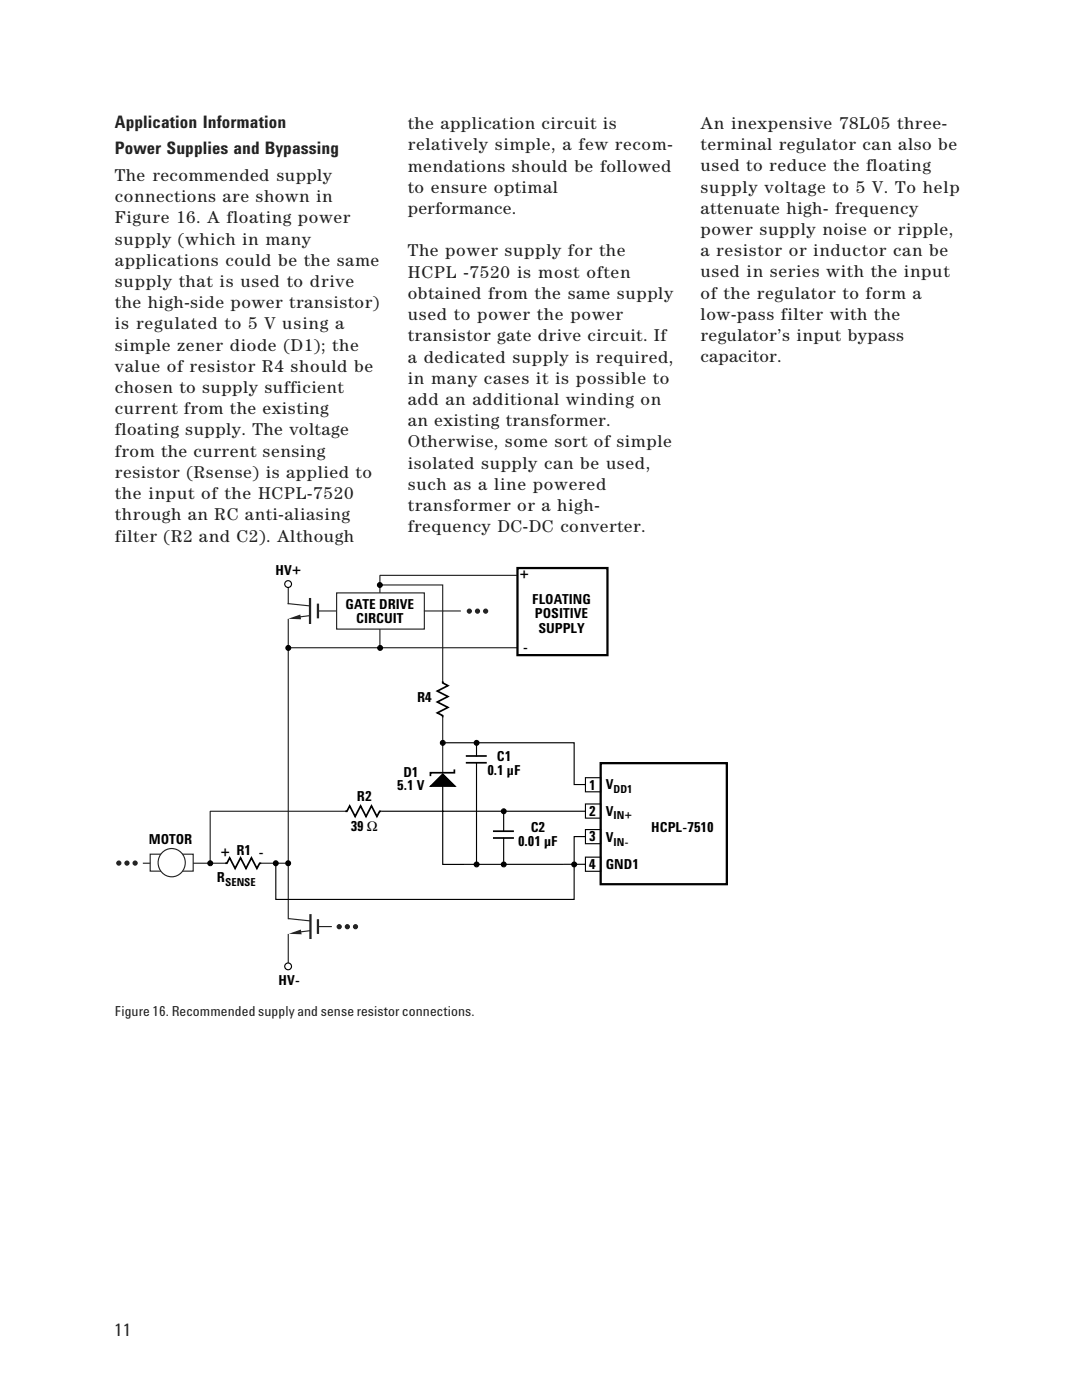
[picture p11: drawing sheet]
<svg xmlns="http://www.w3.org/2000/svg" width="216mm" height="279mm" viewBox="0 0 216 279" stroke-linecap="round" stroke-linejoin="round" font-family="sans-serif">
<defs><g id="words">
<g font-size="3.5" fill="#231f1f">
<text x="22.9" y="25.5">Application Information</text>
<text x="81.4" y="25.8">the application circuit is</text>
<text x="139.8" y="25.7">An inexpensive 78L05 three-</text>
<text x="139.8" y="30">terminal regulator can also be</text>
<text x="22.9" y="30.8">Power Supplies and Bypassing</text>
<text x="81.4" y="30">relatively simple, a few recom-</text>
<text x="81.4" y="34.2">mendations should be followed</text>
<text x="139.8" y="34.2">used to reduce the floating</text>
<text x="22.9" y="36.1">The recommended supply</text>
<text x="22.9" y="40.3">connections are shown in</text>
<text x="81.4" y="38.5">to ensure optimal</text>
<text x="139.8" y="38.4">supply voltage to 5 V. To help</text>
<text x="22.9" y="44.6">Figure 16. A floating power</text>
<text x="81.4" y="42.7">performance.</text>
<text x="139.8" y="42.7">attenuate high- frequency</text>
<text x="139.8" y="46.9">power supply noise or ripple,</text>
<text x="22.9" y="48.8">supply (which in many</text>
<text x="22.9" y="53">applications could be the same</text>
<text x="81.4" y="51.2">The power supply for the</text>
<text x="139.8" y="51.1">a resistor or inductor can be</text>
<text x="22.9" y="57.3">supply that is used to drive</text>
<text x="81.4" y="55.4">HCPL -7520 is most often</text>
<text x="81.4" y="59.6">obtained from the same supply</text>
<text x="139.8" y="55.4">used in series with the input</text>
<text x="139.8" y="59.6">of the regulator to form a</text>
<text x="22.9" y="61.5">the high-side power transistor)</text>
<text x="22.9" y="65.7">is regulated to 5 V using a</text>
<text x="81.4" y="63.9">used to power the power</text>
<text x="139.8" y="63.8">low-pass filter with the</text>
<text x="22.9" y="70">simple zener diode (D1); the</text>
<text x="81.4" y="68.1">transistor gate drive circuit. If</text>
<text x="139.8" y="68.1">regulator’s input bypass</text>
<text x="22.9" y="74.2">value of resistor R4 should be</text>
<text x="81.4" y="72.3">a dedicated supply is required,</text>
<text x="81.4" y="76.6">in many cases it is possible to</text>
<text x="139.8" y="72.3">capacitor.</text>
<text x="22.9" y="78.4">chosen to supply sufficient</text>
<text x="22.9" y="82.7">current from the existing</text>
<text x="81.4" y="80.8">add an additional winding on</text>
<text x="22.9" y="86.9">floating supply. The voltage</text>
<text x="81.4" y="85">an existing transformer.</text>
<text x="81.4" y="89.3">Otherwise, some sort of simple</text>
<text x="22.9" y="91.1">from the current sensing</text>
<text x="22.9" y="95.4">resistor (Rsense) is applied to</text>
<text x="81.4" y="93.5">isolated supply can be used,</text>
<text x="22.9" y="99.6">the input of the HCPL-7520</text>
<text x="81.4" y="97.7">such as a line powered</text>
<text x="81.4" y="102">transformer or a high-</text>
<text x="22.9" y="103.8">through an RC anti-aliasing</text>
<text x="81.4" y="106.2">frequency DC-DC converter.</text>
<text x="22.9" y="108.1">filter (R2 and C2). Although</text>
<text x="22.8" y="266.7">11</text>
</g>
<g font-size="2.8">
<text x="55" y="114.7">HV+</text>
<text x="103.7" y="115.6">+</text>
<text x="69" y="121.5">GATE DRIVE</text>
<text x="71.1" y="124.4">CIRCUIT</text>
<text x="106.2" y="120.5">FLOATING</text>
<text x="106.7" y="123.4">POSITIVE</text>
<text x="104.3" y="130.2">-</text>
<text x="107.4" y="126.3">SUPPLY</text>
<text x="83.2" y="140.2">R4</text>
<text x="80.5" y="155">D1</text>
<text x="97.3" y="154.6">0.1 µF</text>
<text x="99.1" y="151.9">C1</text>
<text x="71.2" y="159.9">R2</text>
<text x="79.3" y="157.7">5.1 V</text>
<text x="117.6" y="157.6">1</text>
<text x="120.9" y="157.5">V</text>
<text x="70" y="165.7">39 Ω</text>
<text x="105.9" y="166.1">C2</text>
<text x="117.6" y="162.8">2</text>
<text x="117.6" y="167.9">3</text>
<text x="120.9" y="162.9">V</text>
<text x="130" y="166.1">HCPL-7510</text>
<text x="29.7" y="168.4">MOTOR</text>
<text x="44" y="170.9">+ R1 -</text>
<text x="103.4" y="168.8">0.01 µF</text>
<text x="117.6" y="173.4">4</text>
<text x="120.9" y="168.1">V</text>
<text x="120.9" y="173.4">GND1</text>
<text x="43.3" y="176.1">R</text>
<text x="55.6" y="196.5">HV-</text>
</g>
<text font-size="2.8" fill="#231f1f" x="22.9" y="202.7">Figure 16. Recommended supply and sense resistor connections.</text>
<g font-size="2.3">
<text x="122.4" y="158.2">DD1</text>
<text x="122.4" y="163.5">IN+</text>
<text x="122.4" y="168.7">IN-</text>
<text x="44.9" y="176.7">SENSE</text>
</g>
</g></defs>
<path d="M75.9 116.7h12.4v19.5M103.1 114.8h-27.3v14.5h-18.1M57.5 123.6v59.7M88.3 143.2v11M28.6 172.3h16.4M52.1 172.3h5.4M69.1 161.9h-27.2v10.2" fill="none" stroke="#231f1f" stroke-width=".23"/>
<g fill="#fff" stroke="#231f1f" stroke-width=".23">
<path d="M30 170.5h8.5v3.4h-8.5z"/>
<path d="M32.6 170a2.75 2.75 0 0 1 3.7 .3 2.75 2.75 0 0 1 0 3.7 2.75 2.75 0 0 1-3.7 .4 2.89 2.89 0 0 1 0-4.4z"/>
</g>
<path d="M57.5 117.2v3.3l4.3 .4M57.5 186.5v5.6M63.5 184.9h2.6" fill="none" stroke="#231f1f" stroke-width=".23"/>
<path d="M61.9 119.6v4.7M63.4 120.7v2.5M61.9 182.7v4.5" fill="none" stroke="#231f1f" stroke-width=".45"/>
<path d="M57.5 123.5l2.4-.9 .2 1z" fill="#231f1f"/>
<path d="M61.8 122.9l-1.8 .2M63.5 121.9h3.6" fill="none" stroke="#231f1f" stroke-width=".23"/>
<path d="M67.2 118.3h17.5v7.2h-17.5z" fill="#fff" stroke="#231f1f" stroke-width=".23"/>
<path d="M84.7 121.9h7.1" fill="none" stroke="#231f1f" stroke-width=".23"/>
<g fill="#231f1f" stroke="#231f1f" stroke-width=".23">
<circle cx="67.7" cy="184.9" r=".41"/>
<circle cx="69.3" cy="184.9" r=".41"/>
<circle cx="70.9" cy="184.9" r=".41"/>
</g>
<circle cx="41.9" cy="172.3" r=".49" fill="#000" stroke="#000" stroke-width=".2"/>
<path d="M95.1 148.4v2.5M95.1 152.2v20" fill="none" stroke="#000" stroke-width=".23"/>
<path d="M88.3 136v.3l1.1 .5-2.1 1.1 2.1 1.1-2.1 1.1 2.1 1.1-2.1 1.1 1 .5v.3M90.7 153.7v.5h-4.8v.5M93.1 150.9h3.9M93.1 152.2h3.9M44.9 172.3h.4l.5-1.1 1.1 2.1 1.1-2.1 1.1 2.1 1.1-2.1 1.1 2.1 .5-1h.3" fill="none" stroke="#000" stroke-width=".34"/>
<path d="M88.3 154.4l2.6 2.5h-5z" fill="#000" stroke="#000" stroke-width=".23"/>
<circle cx="57.5" cy="192.9" r=".68" fill="#fff" stroke="#000" stroke-width=".23"/>
<g fill="#231f1f" stroke="#231f1f" stroke-width=".23">
<circle cx="23.7" cy="172.2" r=".41"/>
<circle cx="25.3" cy="172.2" r=".41"/>
<circle cx="27" cy="172.2" r=".41"/>
<circle cx="93.7" cy="122" r=".41"/>
<circle cx="95.3" cy="122" r=".41"/>
<circle cx="96.9" cy="122" r=".41"/>
</g>
<g fill="#000" stroke="#000" stroke-width=".2">
<circle cx="57.5" cy="129.3" r=".49"/>
<circle cx="55" cy="172.3" r=".49"/>
<circle cx="57.5" cy="172.3" r=".49"/>
</g>
<circle cx="57.5" cy="116.6" r=".68" fill="#fff" stroke="#000" stroke-width=".23"/>
<circle cx="75.8" cy="116.7" r=".49" fill="#000" stroke="#000" stroke-width=".2"/>
<path d="M68.9 161.9h.3l.6-1.1 1.1 2.2 1-2.2 1.1 2.2 1.1-2.2 1.1 2.2 .6-1.1h.3" fill="none" stroke="#000" stroke-width=".34"/>
<path d="M88.3 157v15.5h28.5M88.3 148.2h26.3v8.4h2.2M76.1 161.9h40.7M116.8 167h-2.2v12.5h-59.6v-7.2" fill="none" stroke="#000" stroke-width=".23"/>
<path d="M119.9 152.3h25.1v24.2h-25.1z" fill="#fff" stroke="#000" stroke-width=".45"/>
<path d="M116.8 155.2h3.1v2.8h-3.1zM100.5 162v3.9M100.5 167.2v5M116.8 160.5h3.1v2.8h-3.1zM116.8 165.6h3.1v2.8h-3.1zM116.8 171.1h3.1v2.8h-3.1z" fill="none" stroke="#000" stroke-width=".23"/>
<path d="M98.5 165.9h3.9M98.5 167.2h3.9" fill="none" stroke="#000" stroke-width=".34"/>
<g fill="#000" stroke="#000" stroke-width=".2">
<circle cx="75.8" cy="129.3" r=".49"/>
<circle cx="88.4" cy="148.2" r=".49"/>
<circle cx="95.1" cy="148.2" r=".49"/>
<circle cx="95.1" cy="172.5" r=".49"/>
<circle cx="100.5" cy="161.9" r=".49"/>
<circle cx="100.5" cy="172.5" r=".49"/>
</g>
<path d="M75.8 129.3h27.3M57.6 183.3l4.3 .5" fill="none" stroke="#231f1f" stroke-width=".23"/>
<path d="M103.3 113.4h17.9v17.3h-17.9z" fill="none" stroke="#000" stroke-width=".45"/>
<path d="M57.6 186.4l2.4-.9 .2 1z" fill="#231f1f"/>
<path d="M61.9 185.7l-1.8 .3" fill="none" stroke="#231f1f" stroke-width=".23"/>
<path d="M63.4 183.7v2.5" fill="none" stroke="#231f1f" stroke-width=".45"/>
<circle cx="114.6" cy="172.5" r=".49" fill="#000" stroke="#000" stroke-width=".2"/>
<use href="#words"/>
</svg>
